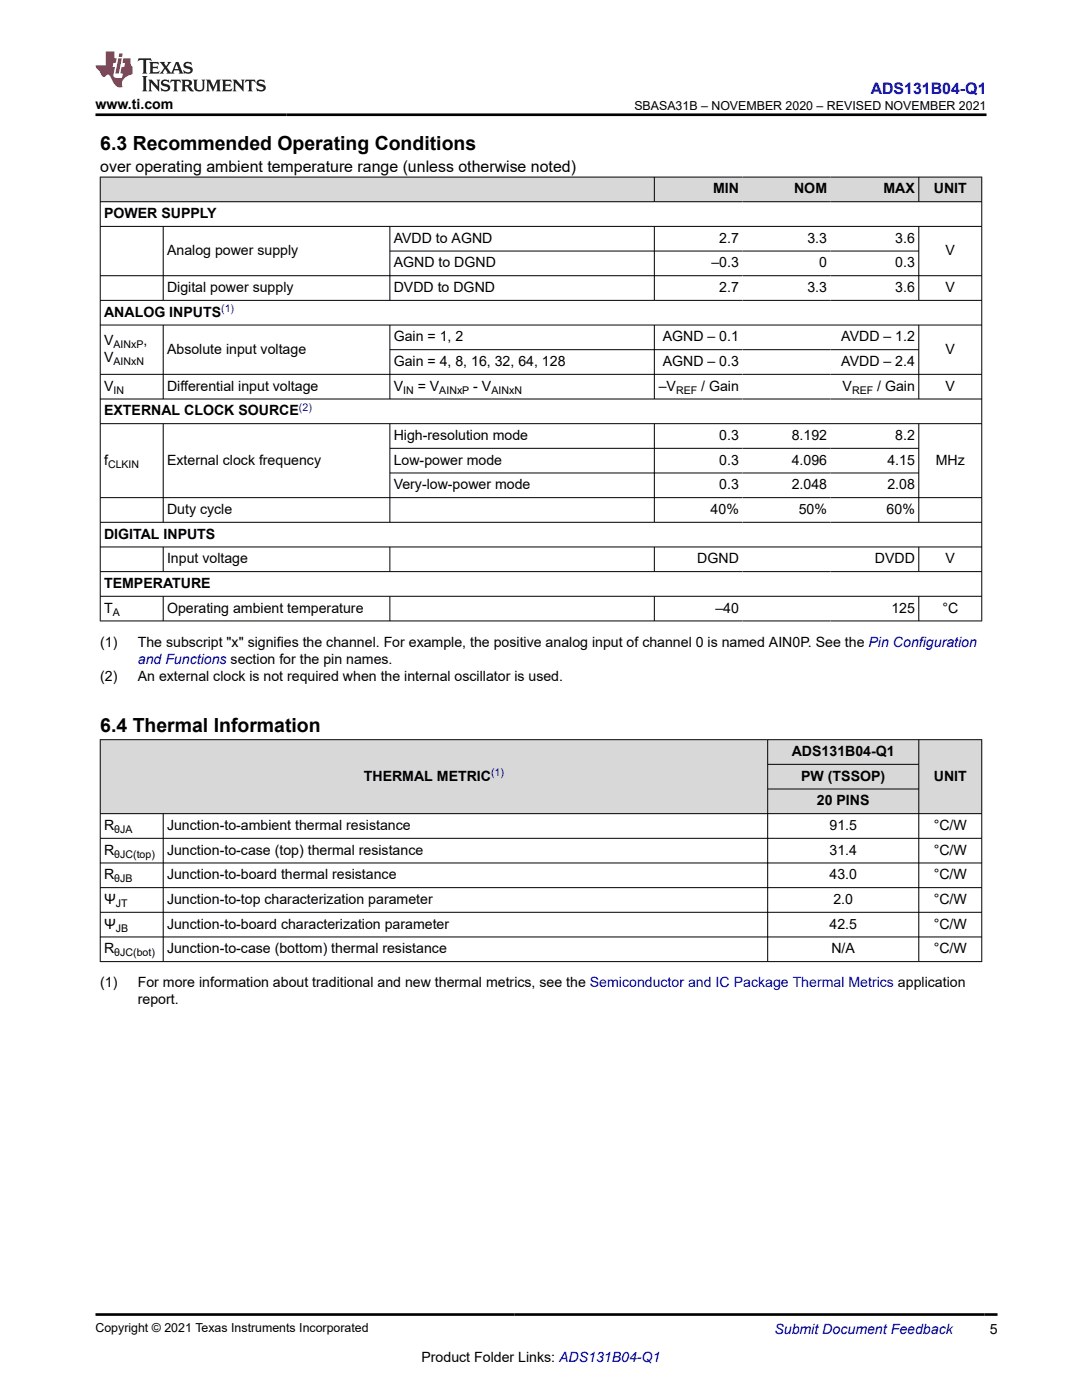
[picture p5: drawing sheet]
<svg xmlns="http://www.w3.org/2000/svg" width="216mm" height="279mm" viewBox="0 0 216 279" stroke-linecap="round" stroke-linejoin="round" font-family="sans-serif">
<defs><g id="words">
<g font-size="3.9">
<text x="20" y="29.9">6.3 Recommended Operating Conditions</text>
<text x="20" y="146">6.4 Thermal Information</text>
</g>
<text font-size="3.2" fill="#00f" x="173.7" y="18.7">ADS131B04-Q1</text>
<text font-size="3.2" x="20" y="34.3">over operating ambient temperature range (unless otherwise noted)</text>
<g font-size="2.8">
<text x="19" y="21.8">www.ti.com</text>
<text x="142.3" y="38.6">MIN</text>
<text x="158.5" y="38.6">NOM</text>
<text x="176.3" y="38.6">MAX</text>
<text x="186.3" y="38.6">UNIT</text>
<text x="20.8" y="43.5">POWER SUPPLY</text>
<text x="33.3" y="50.9">Analog power supply</text>
<text x="78.6" y="48.5">AVDD to AGND</text>
<text x="78.6" y="53.4">AGND to DGND</text>
<text x="142" y="53.4">–0.3</text>
<text x="143.5" y="48.5">2.7</text>
<text x="161.1" y="48.5">3.3</text>
<text x="163.5" y="53.4">0</text>
<text x="178.6" y="48.5">3.6</text>
<text x="178.6" y="53.4">0.3</text>
<text x="188.7" y="50.9">V</text>
<text x="33.3" y="58.3">Digital power supply</text>
<text x="78.6" y="58.3">DVDD to DGND</text>
<text x="143.5" y="58.3">2.7</text>
<text x="161.1" y="58.3">3.3</text>
<text x="178.6" y="58.3">3.6</text>
<text x="188.7" y="58.3">V</text>
<text x="20.8" y="63.2">ANALOG INPUTS</text>
<text x="20.8" y="68.9">V</text>
<text x="28.6" y="68.9">,</text>
<text x="33.3" y="70.6">Absolute input voltage</text>
<text x="78.6" y="68.1">Gain = 1, 2</text>
<text x="132.2" y="68.1">AGND – 0.1</text>
<text x="167.9" y="68.1">AVDD – 1.2</text>
<text x="188.7" y="70.6">V</text>
<text x="20.8" y="72.3">V</text>
<text x="20.8" y="78">V</text>
<text x="33.3" y="78">Differential input voltage</text>
<text x="78.6" y="73.1">Gain = 4, 8, 16, 32, 64, 128</text>
<text x="78.6" y="78">V</text>
<text x="83.3" y="78">= V</text>
<text x="94.4" y="78">- V</text>
<text x="131.5" y="78">–V</text>
<text x="132.2" y="73.1">AGND – 0.3</text>
<text x="139.9" y="78">/ Gain</text>
<text x="167.9" y="73.1">AVDD – 2.4</text>
<text x="168.1" y="78">V</text>
<text x="175" y="78">/ Gain</text>
<text x="188.7" y="78">V</text>
<text x="20.8" y="82.9">EXTERNAL CLOCK SOURCE</text>
<text x="78.6" y="87.8">High-resolution mode</text>
<text x="143.5" y="87.8">0.3</text>
<text x="158" y="87.8">8.192</text>
<text x="178.6" y="87.8">8.2</text>
<text x="20.8" y="92.7">f</text>
<text x="33.3" y="92.7">External clock frequency</text>
<text x="78.6" y="92.7">Low-power mode</text>
<text x="143.5" y="92.7">0.3</text>
<text x="158" y="92.7">4.096</text>
<text x="177.1" y="92.7">4.15</text>
<text x="186.7" y="92.7">MHz</text>
<text x="78.6" y="97.7">Very-low-power mode</text>
<text x="143.5" y="97.7">0.3</text>
<text x="158" y="97.7">2.048</text>
<text x="177.1" y="97.7">2.08</text>
<text x="20.8" y="107.5">DIGITAL INPUTS</text>
<text x="33.3" y="102.6">Duty cycle</text>
<text x="141.8" y="102.6">40%</text>
<text x="159.4" y="102.6">50%</text>
<text x="176.9" y="102.6">60%</text>
<text x="33.3" y="112.4">Input voltage</text>
<text x="139.1" y="112.4">DGND</text>
<text x="174.6" y="112.4">DVDD</text>
<text x="188.7" y="112.4">V</text>
<text x="20.8" y="117.4">TEMPERATURE</text>
<text x="20.8" y="122.3">T</text>
<text x="33.3" y="122.3">Operating ambient temperature</text>
<text x="142.7" y="122.3">–40</text>
<text x="177.9" y="122.3">125</text>
<text x="188" y="122.3">°C</text>
<text x="20" y="129.1">(1)</text>
<text x="27.5" y="129.1">The subscript &quot;x&quot; signifies the channel. For example, the positive analog input of channel 0 is named AIN0P. See the Pin Configuration</text>
<text x="20" y="135.8">(2)</text>
<text x="27.5" y="135.8">An external clock is not required when the internal oscillator is used.</text>
<text x="72.6" y="155.8">THERMAL METRIC</text>
<text x="158" y="150.9">ADS131B04-Q1</text>
<text x="159.9" y="155.8">PW (TSSOP)</text>
<text x="186.3" y="155.8">UNIT</text>
<text x="163" y="160.7">20 PINS</text>
<text x="20.8" y="165.7">R</text>
<text x="33.3" y="165.7">Junction-to-ambient thermal resistance</text>
<text x="165.5" y="165.7">91.5</text>
<text x="186.3" y="165.7">°C/W</text>
<text x="20.8" y="170.6">R</text>
<text x="33.3" y="170.6">Junction-to-case (top) thermal resistance</text>
<text x="165.5" y="170.6">31.4</text>
<text x="186.3" y="170.6">°C/W</text>
<text x="20.8" y="175.5">R</text>
<text x="33.3" y="175.5">Junction-to-board thermal resistance</text>
<text x="165.5" y="175.5">43.0</text>
<text x="186.3" y="175.5">°C/W</text>
<text x="20.8" y="180.4">Ψ</text>
<text x="20.8" y="185.3">Ψ</text>
<text x="33.3" y="180.4">Junction-to-top characterization parameter</text>
<text x="33.3" y="185.3">Junction-to-board characterization parameter</text>
<text x="165.5" y="185.3">42.5</text>
<text x="166.3" y="180.4">2.0</text>
<text x="186.3" y="180.4">°C/W</text>
<text x="186.3" y="185.3">°C/W</text>
<text x="20.8" y="190.3">R</text>
<text x="33.3" y="190.3">Junction-to-case (bottom) thermal resistance</text>
<text x="165.9" y="190.3">N/A</text>
<text x="186.3" y="190.3">°C/W</text>
<text x="20" y="197.1">(1)</text>
<text x="27.5" y="197.1">For more information about traditional and new thermal metrics, see the Semiconductor and IC Package Thermal Metrics application</text>
<text x="27.5" y="200.5">report.</text>
<text x="197.5" y="266.1">5</text>
<text x="84.1" y="271.7">Product Folder Links: ADS131B04-Q1</text>
</g>
<g font-size="2.8" fill="#00f">
<text x="27.5" y="132.5">and Functions section for the pin names.</text>
<text x="154.5" y="266.2">Submit Document Feedback</text>
</g>
<g font-size="2.5">
<text x="126.6" y="21.9">SBASA31B – NOVEMBER 2020 – REVISED NOVEMBER 2021</text>
<text x="19" y="265.9">Copyright © 2021 Texas Instruments Incorporated</text>
</g>
<g font-size="2.1" fill="#00f">
<text x="44.1" y="62.3">(1)</text>
<text x="59.7" y="82">(2)</text>
<text x="98" y="154.9">(1)</text>
</g>
<g font-size="2.1">
<text x="22.6" y="69.5">AINxP</text>
<text x="22.7" y="72.9">AINxN</text>
<text x="22.6" y="78.5">IN</text>
<text x="80.4" y="78.5">IN</text>
<text x="87.7" y="78.5">AINxP</text>
<text x="98" y="78.5">AINxN</text>
<text x="134.9" y="78.5">REF</text>
<text x="170" y="78.5">REF</text>
<text x="21.6" y="93.3">CLKIN</text>
<text x="22.5" y="122.8">A</text>
<text x="22.8" y="166.2">θJA</text>
<text x="22.8" y="171.1">θJC(top)</text>
<text x="22.8" y="176.1">θJB</text>
<text x="23.1" y="181">JT</text>
<text x="23.1" y="185.9">JB</text>
<text x="22.8" y="190.8">θJC(bot)</text>
</g>
</g></defs>
<g fill="#d8d8d8">
<path d="M20 35.3h175.9v5h-175.9z" fill-rule="evenodd"/>
<path d="M20.1 35.4h110.4v4.8h-110.4z" fill-rule="evenodd"/>
<path d="M130.6 35.4h17.6v4.8h-17.6z" fill-rule="evenodd"/>
<path d="M148.2 35.4h17.5v4.8h-17.5z" fill-rule="evenodd"/>
<path d="M165.7 35.4h17.6v4.8h-17.6z" fill-rule="evenodd"/>
<path d="M183.4 35.4h12.4v4.8h-12.4z" fill-rule="evenodd"/>
</g>
<g fill="none" stroke="#000" stroke-width=".2">
<path d="M19.9 35.3h176.1M20 35.3v88.7M130.6 35.3v5M183.3 35.3v5M195.9 35.3v88.7M19.9 40.3h176.1M19.9 45.2h176.1M19.9 55h176.1M19.9 59.9h176.1M32.6 45.2v14.8M77.8 45.2v14.8M77.8 50.1h105.6"/>
<path d="M130.6 45.2v14.8M183.3 45.2v14.8M19.9 64.9h176.1M19.9 74.7h176.1M19.9 79.6h176.1M32.6 64.9v14.8M77.8 64.9v14.8M77.8 69.8h105.6M130.6 64.9v14.8M183.3 64.9v14.8M19.9 84.6h176.1M19.9 99.3h176.1"/>
<path d="M32.6 84.6v19.7M77.8 84.6v19.7M77.8 89.5h105.6M77.8 94.4h105.6M130.6 84.6v19.7M183.3 84.6v19.7M19.9 104.2h176.1M19.9 109.2h176.1M19.9 114.1h176.1M19.9 119h176.1M32.6 109.2v4.9M32.6 119v5"/>
<path d="M77.8 109.2v4.9M77.8 119v5M130.6 109.2v4.9M130.6 119v5M183.3 109.2v4.9M183.3 119v5M19.9 123.9h176.1"/>
</g>
<g fill="#d8d8d8">
<path d="M20 147.6h175.9v4.9h-175.9z" fill-rule="evenodd"/>
<path d="M20.1 147.7h133v14.6h-133z" fill-rule="evenodd"/>
<path d="M153.2 147.7h30.1v4.8h-30.1z" fill-rule="evenodd"/>
<path d="M183.4 147.7h12.4v14.6h-12.4z" fill-rule="evenodd"/>
<path d="M153.2 152.6h30.1v4.8h-30.1z" fill-rule="evenodd"/>
<path d="M153.2 157.5h30.1v4.8h-30.1z" fill-rule="evenodd"/>
</g>
<g fill="none" stroke="#000" stroke-width=".2">
<path d="M19.9 147.6h176.1M20 147.6v44.4M153.2 147.6v44.4M153.2 152.5h30.2M153.2 157.5h30.2M183.3 147.6v44.4M195.9 147.6v44.4M19.9 162.4h176.1M19.9 167.3h176.1M19.9 172.2h176.1M19.9 177.1h176.1M32.6 162.4v29.6"/>
<path d="M19.9 182.1h176.1M19.9 187h176.1M19.9 191.9h176.1"/>
</g>
<path d="M27.7 11.6l-.2 .6 .5-.2h.6v.1v2.2l-.2 .4h1l-.2-.4v-2.2v-.1h.5l.5 .2-.1-.6zM29.8 12.4l.2 .3v1.6l-.2 .4h1.9l.1-.6a1.08 1.08 0 0 1-1.3 .2v-.7h.6l.4 .2v-.7l-.4 .2h-.6v-.5l.2-.2a1 1 0 0 1 1 .3l-.1-.5zM31.8 12.4l1 1.1-1 1.2h.9l-.2-.2 .4-.8 .5 .8-.2 .2h1.6l-.2-.2 .1-.5h1l.1 .5-.1 .2h.9l-.2-.4-.8-1.9h-.5l-1 2.1-.8-1.1 .9-1h-.8l.2 .2-.5 .6-.3-.6 .1-.2zM35.2 12.8l.4 1h-.8zM36.8 12.5a.65 .65 0 0 0-.2 .7 .65 .65 0 0 0 .6 .5l.7 .1 .1 .3a.79 .79 0 0 1-.7 .4 .79 .79 0 0 1-.7-.5l.1 .7 .2-.1a.93 .93 0 0 0 1.1 0 .93 .93 0 0 0 .4-.9 1.46 1.46 0 0 0-1.2-.6l-.1-.3a1.09 1.09 0 0 1 1.2 .2l-.2-.6-.1 .1-.6-.2zM28.4 15.2l.2 .4v2.2l-.2 .4h1l-.2-.4v-2.2l.2-.4zM29.6 15.9l.2 .4v1.5l-.2 .4h.8l-.3-.4v-1.3l1.7 1.8v-2l.2-.4h-.8l.2 .2 .1 1.1-1.2-1.3zM32.3 16a.65 .65 0 0 0-.2 .8 .65 .65 0 0 0 .7 .4l.6 .2 .1 .2a.79 .79 0 0 1-.7 .4 .79 .79 0 0 1-.7-.5l.1 .7 .2-.1a.93 .93 0 0 0 1.1 .1 .93 .93 0 0 0 .4-1 1.46 1.46 0 0 0-1.2-.5l-.1-.4a1.09 1.09 0 0 1 1.2 .2l-.2-.6-.1 .1-.6-.1zM34.1 15.9l-.1 .6a.63 .63 0 0 1 .7-.3l.1 1.6-.3 .4h1l-.2-.4v-1.6a.66 .66 0 0 1 .8 .3l-.1-.6zM36.2 15.9l.2 .4v1.5l-.2 .4h.9l-.2-.2v-.7h.5l.1 .2a.79 .79 0 0 0 1.2 .6l-1-.9a.61 .61 0 0 0 .6-.6 .61 .61 0 0 0-.5-.7zM36.9 16.2h.2a.47 .47 0 0 1 .5 .1 .47 .47 0 0 1 .1 .5l-.2 .1-.6 .1zM38.5 15.9l.2 .2a2.27 2.27 0 0 0 .4 2 1.04 1.04 0 0 0 1.7-.7v-1.3l.2-.2h-.8l.2 .4v1.1a.6 .6 0 0 1-.6 .6 .6 .6 0 0 1-.6-.6v-1.1l.3-.4zM41.1 15.9l.2 .4v1.5l-.2 .4h.7l-.2-.4v-1.4l.9 1.9 .8-1.9v1.4l-.2 .4h1l-.3-.4v-1.5l.3-.4h-.8l-.7 1.5-.7-1.5zM44.3 15.9l.2 .4v1.5l-.2 .4h1.9l.1-.6a1.09 1.09 0 0 1-1.3 .2v-.7h.6l.4 .2v-.6l-.4 .2h-.6v-.6l.2-.1a1.01 1.01 0 0 1 1 .3l-.1-.6zM46.4 15.9l.3 .4v1.5l-.3 .4h.8l-.2-.4v-1.3l1.6 1.8v-2l.2-.4h-.7l.2 .2v1.1l-1.2-1.3zM49 15.9l-.1 .6a.63 .63 0 0 1 .8-.3v1.6l-.3 .4h1l-.2-.4v-1.6a.66 .66 0 0 1 .8 .3l-.1-.6zM51.4 16a.65 .65 0 0 0-.2 .8 .65 .65 0 0 0 .6 .4l.6 .2 .2 .2a.79 .79 0 0 1-.8 .4 .79 .79 0 0 1-.6-.5l.1 .7 .2-.1a.93 .93 0 0 0 1 .1 .93 .93 0 0 0 .5-1 1.46 1.46 0 0 0-1.3-.5l-.1-.4a1.09 1.09 0 0 1 1.3 .2l-.2-.6-.2 .1-.5-.1z" fill="#231f20"/>
<path d="M21.1 10.3v2.7h-2.1l.1 .4 .9 1a.95 .95 0 0 0 .9 .9 .59 .59 0 0 1 .6-.4 .59 .59 0 0 1 .5 .3l.4 .8a1.59 1.59 0 0 0 2.1 1.4 1.61 1.61 0 0 1 1-2.3l1-.3-.1-1.5a1.59 1.59 0 0 1-.4-1.7h-1.4l-.2 .9h.5l-.1 .9h-.5l-.2 .9v.3l.4 .1-.2 .9h-.6a.73 .73 0 0 1-1.1-.7l.3-1.5h-.5l.2-.9h.5l.2-.9h-.5v-1.3zM23.6 11.6l-.6 3.1h.7l.6-3.1zM23.8 10.7l-.1 .6h.7l.1-.6z" fill="#ed1c24"/>
<path d="M19 22.9h177.8M19.1 262.3h179.9" fill="none" stroke="#000" stroke-width=".53"/>
<use href="#words"/>
</svg>
